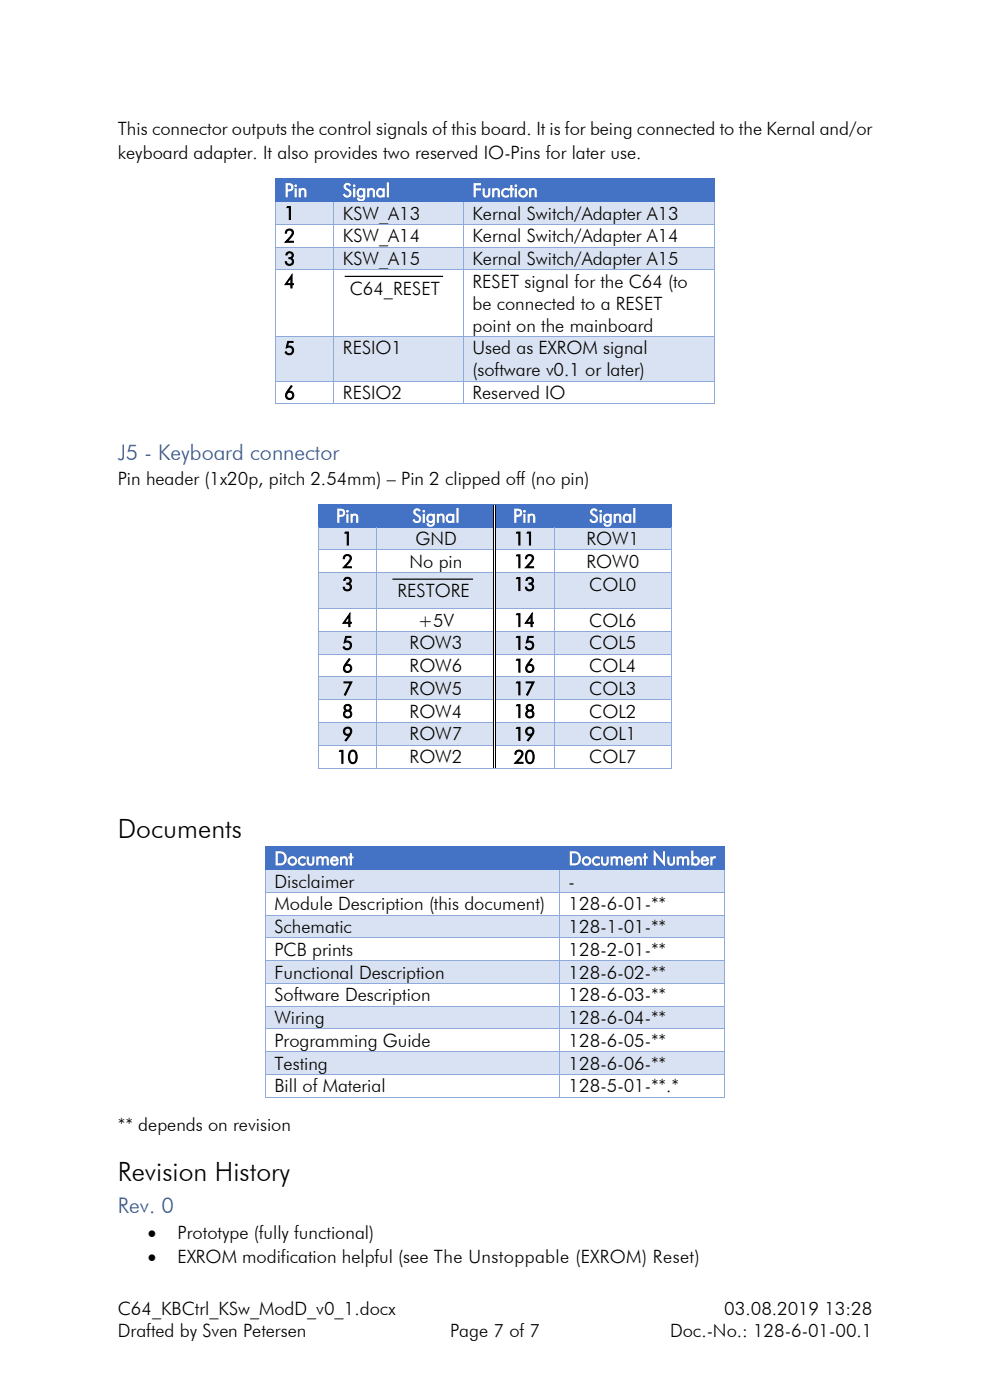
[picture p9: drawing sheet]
<svg xmlns="http://www.w3.org/2000/svg" width="210mm" height="297mm" viewBox="0 0 210 297" stroke-linecap="round" stroke-linejoin="round" font-family="sans-serif">
<defs><g id="words">
<g font-size="5.6">
<text x="25" y="177.7">Documents</text>
<text x="25" y="250.5">Revision History</text>
</g>
<g font-size="4.6" fill="#2f5496">
<text x="25" y="97.5">J5 - Keyboard connector</text>
<text x="25" y="257.4">Rev. 0</text>
</g>
<g font-size="3.9">
<text x="25" y="28.7">This connector outputs the control signals of this board. It is for being connected to the Kernal and/or</text>
<text x="25" y="33.7">keyboard adapter. It also provides two reserved IO-Pins for later use.</text>
<text x="60.3" y="46.6">1</text>
<text x="72.7" y="46.6">KSW_A13</text>
<text x="100.2" y="46.6">Kernal Switch/Adapter A13</text>
<text x="60.3" y="51.4">2</text>
<text x="72.7" y="51.4">KSW_A14</text>
<text x="100.2" y="51.4">Kernal Switch/Adapter A14</text>
<text x="60.3" y="56.2">3</text>
<text x="72.7" y="56.2">KSW_A15</text>
<text x="100.2" y="56.2">Kernal Switch/Adapter A15</text>
<text x="60.3" y="61.1">4</text>
<text x="74.2" y="62.5">C64_RESET</text>
<text x="100.2" y="61.1">RESET signal for the C64 (to</text>
<text x="100.2" y="65.7">be connected to a RESET</text>
<text x="100.2" y="70.4">point on the mainboard</text>
<text x="60.3" y="75.2">5</text>
<text x="72.7" y="75.2">RESIO1</text>
<text x="100.2" y="75.2">Used as EXROM signal</text>
<text x="100.2" y="79.8">(software v0.1 or later)</text>
<text x="60.3" y="84.7">6</text>
<text x="72.7" y="84.7">RESIO2</text>
<text x="100.2" y="84.7">Reserved IO</text>
<text x="25" y="102.8">Pin header (1x20p, pitch 2.54mm) – Pin 2 clipped off (no pin)</text>
<text x="72.6" y="115.6">1</text>
<text x="88.1" y="115.6">GND</text>
<text x="109" y="115.6">11</text>
<text x="124.4" y="115.6">ROW1</text>
<text x="72.6" y="120.5">2</text>
<text x="72.6" y="125.3">3</text>
<text x="86.9" y="120.5">No pin</text>
<text x="109" y="120.5">12</text>
<text x="109" y="125.3">13</text>
<text x="124.4" y="120.5">ROW0</text>
<text x="125" y="125.3">COL0</text>
<text x="84.3" y="126.7">RESTORE</text>
<text x="72.6" y="132.9">4</text>
<text x="72.6" y="137.8">5</text>
<text x="86.9" y="137.8">ROW3</text>
<text x="88.7" y="132.9">+5V</text>
<text x="109" y="132.9">14</text>
<text x="109" y="137.8">15</text>
<text x="125" y="132.9">COL6</text>
<text x="125" y="137.8">COL5</text>
<text x="72.6" y="142.6">6</text>
<text x="86.9" y="142.6">ROW6</text>
<text x="109" y="142.6">16</text>
<text x="125" y="142.6">COL4</text>
<text x="72.6" y="147.4">7</text>
<text x="86.9" y="147.4">ROW5</text>
<text x="109" y="147.4">17</text>
<text x="125" y="147.4">COL3</text>
<text x="72.6" y="152.2">8</text>
<text x="86.9" y="152.2">ROW4</text>
<text x="109" y="152.2">18</text>
<text x="125" y="152.2">COL2</text>
<text x="71.5" y="161.9">10</text>
<text x="72.6" y="157.1">9</text>
<text x="86.9" y="157.1">ROW7</text>
<text x="86.9" y="161.9">ROW2</text>
<text x="109" y="157.1">19</text>
<text x="109" y="161.9">20</text>
<text x="125" y="157.1">COL1</text>
<text x="125" y="161.9">COL7</text>
<text x="58.2" y="188.3">Disclaimer</text>
<text x="120.6" y="188.3">-</text>
<text x="58.2" y="193.1">Module Description (this document)</text>
<text x="58.2" y="198">Schematic</text>
<text x="120.6" y="193.1">128-6-01-**</text>
<text x="120.6" y="198">128-1-01-**</text>
<text x="58.2" y="202.8">PCB prints</text>
<text x="120.6" y="202.8">128-2-01-**</text>
<text x="58.2" y="207.6">Functional Description</text>
<text x="120.6" y="207.6">128-6-02-**</text>
<text x="58.2" y="212.5">Software Description</text>
<text x="120.6" y="212.5">128-6-03-**</text>
<text x="58.2" y="217.3">Wiring</text>
<text x="120.6" y="217.3">128-6-04-**</text>
<text x="58.2" y="222.1">Programming Guide</text>
<text x="58.2" y="226.9">Testing</text>
<text x="120.6" y="222.1">128-6-05-**</text>
<text x="120.6" y="226.9">128-6-06-**</text>
<text x="58.2" y="231.8">Bill of Material</text>
<text x="120.6" y="231.8">128-5-01-**.*</text>
<text x="25" y="239.9">** depends on revision</text>
<text x="31.3" y="262.8">•</text>
<text x="37.7" y="262.8">Prototype (fully functional)</text>
<text x="31.3" y="268">•</text>
<text x="37.7" y="268">EXROM modification helpful (see The Unstoppable (EXROM) Reset)</text>
<text x="25" y="279">C64_KBCtrl_KSw_ModD_v0_1.docx</text>
<text x="153.7" y="279">03.08.2019 13:28</text>
<text x="25" y="283.6">Drafted by Sven Petersen</text>
<text x="95.5" y="283.6">Page 7 of 7</text>
<text x="142.1" y="283.6">Doc.-No.: 128-6-01-00.1</text>
</g>
<g font-size="3.9" fill="#fff">
<text x="60.3" y="41.7">Pin</text>
<text x="72.7" y="41.7">Signal</text>
<text x="100.2" y="41.7">Function</text>
<text x="71.3" y="110.8">Pin</text>
<text x="87.5" y="110.8">Signal</text>
<text x="108.9" y="110.8">Pin</text>
<text x="125" y="110.8">Signal</text>
<text x="58.2" y="183.5">Document</text>
<text x="120.6" y="183.5">Document Number</text>
</g>
</g></defs>
<g fill="#4472c4">
<path d="M58.5 38h12.3v4.7h-12.3z" fill-rule="evenodd"/>
<path d="M60.3 38h8.6v4.7h-8.6z" fill-rule="evenodd"/>
<path d="M70.8 38h27.5v4.7h-27.5z" fill-rule="evenodd"/>
<path d="M72.7 38h23.7v4.7h-23.7z" fill-rule="evenodd"/>
<path d="M98.3 38h53.2v4.7h-53.2z" fill-rule="evenodd"/>
<path d="M100.2 38h49.5v4.7h-49.5z" fill-rule="evenodd"/>
<path d="M58.3 37.9h.2v.1h-.2z" fill-rule="evenodd"/>
<path d="M58.3 37.9h.2v.1h-.2z" fill-rule="evenodd"/>
</g>
<path d="M58.5 37.9h12.3" fill="none" stroke="#4472c4" stroke-width=".21"/>
<path d="M70.8 37.9h.2v.1h-.2z" fill-rule="evenodd" fill="#4472c4"/>
<path d="M71 37.9h27.4" fill="none" stroke="#4472c4" stroke-width=".21"/>
<path d="M98.4 37.9h.1v.1h-.1z" fill-rule="evenodd" fill="#4472c4"/>
<path d="M98.5 37.9h53.1" fill="none" stroke="#4472c4" stroke-width=".21"/>
<g fill="#4472c4">
<path d="M151.6 37.9h.1v.1h-.1z" fill-rule="evenodd"/>
<path d="M151.6 37.9h.1v.1h-.1z" fill-rule="evenodd"/>
</g>
<path d="M58.4 38v4.7M151.7 38v4.7" fill="none" stroke="#4472c4" stroke-width=".21"/>
<g fill="#d9e2f3">
<path d="M58.5 42.8h12.3v4.7h-12.3z" fill-rule="evenodd"/>
<path d="M60.3 42.8h8.6v4.7h-8.6z" fill-rule="evenodd"/>
<path d="M70.9 42.8h27.3v4.7h-27.3z" fill-rule="evenodd"/>
<path d="M72.7 42.8h23.7v4.7h-23.7z" fill-rule="evenodd"/>
<path d="M98.4 42.8h53.1v4.7h-53.1z" fill-rule="evenodd"/>
<path d="M100.2 42.8h49.5v4.7h-49.5z" fill-rule="evenodd"/>
</g>
<path d="M58.3 42.7h.2v.1h-.2z" fill-rule="evenodd" fill="#4472c4"/>
<path d="M58.5 42.8h12.3" fill="none" stroke="#4472c4" stroke-width=".21"/>
<g fill="#4472c4">
<path d="M70.8 42.7h.1v.1h-.1z" fill-rule="evenodd"/>
<path d="M70.9 42.7h.2v.1h-.2z" fill-rule="evenodd"/>
</g>
<path d="M71.1 42.8h27.2" fill="none" stroke="#4472c4" stroke-width=".21"/>
<g fill="#4472c4">
<path d="M98.3 42.7h.1v.1h-.1z" fill-rule="evenodd"/>
<path d="M98.4 42.7h.2v.1h-.2z" fill-rule="evenodd"/>
</g>
<path d="M98.6 42.8h53" fill="none" stroke="#4472c4" stroke-width=".21"/>
<path d="M151.6 42.7h.1v.1h-.1z" fill-rule="evenodd" fill="#4472c4"/>
<path d="M58.4 42.8v4.7M70.8 42.8v4.7M98.4 42.8v4.7M151.7 42.8v4.7" fill="none" stroke="#8eaadb" stroke-width=".21"/>
<path d="M58.3 47.5h.2v.2h-.2z" fill-rule="evenodd" fill="#8eaadb"/>
<path d="M58.5 47.6h12.3" fill="none" stroke="#8eaadb" stroke-width=".21"/>
<path d="M70.8 47.5h.1v.2h-.1z" fill-rule="evenodd" fill="#8eaadb"/>
<path d="M70.9 47.6h27.4" fill="none" stroke="#8eaadb" stroke-width=".21"/>
<path d="M98.3 47.5h.1v.2h-.1z" fill-rule="evenodd" fill="#8eaadb"/>
<path d="M98.4 47.6h53.2" fill="none" stroke="#8eaadb" stroke-width=".21"/>
<path d="M151.6 47.5h.1v.2h-.1z" fill-rule="evenodd" fill="#8eaadb"/>
<path d="M58.4 47.7v4.6M70.8 47.7v4.6M98.4 47.7v4.6M151.7 47.7v4.6" fill="none" stroke="#8eaadb" stroke-width=".21"/>
<g fill="#d9e2f3">
<path d="M58.5 52.5h12.3v4.7h-12.3z" fill-rule="evenodd"/>
<path d="M60.3 52.5h8.6v4.7h-8.6z" fill-rule="evenodd"/>
<path d="M70.9 52.5h27.3v4.7h-27.3z" fill-rule="evenodd"/>
<path d="M72.7 52.5h23.7v4.7h-23.7z" fill-rule="evenodd"/>
<path d="M98.4 52.5h53.1v4.7h-53.1z" fill-rule="evenodd"/>
<path d="M100.2 52.5h49.5v4.7h-49.5z" fill-rule="evenodd"/>
</g>
<path d="M58.3 52.3h.2v.2h-.2z" fill-rule="evenodd" fill="#8eaadb"/>
<path d="M58.5 52.4h12.3" fill="none" stroke="#8eaadb" stroke-width=".21"/>
<path d="M70.8 52.3h.1v.2h-.1z" fill-rule="evenodd" fill="#8eaadb"/>
<path d="M70.9 52.4h27.4" fill="none" stroke="#8eaadb" stroke-width=".21"/>
<path d="M98.3 52.3h.1v.2h-.1z" fill-rule="evenodd" fill="#8eaadb"/>
<path d="M98.4 52.4h53.2" fill="none" stroke="#8eaadb" stroke-width=".21"/>
<path d="M151.6 52.3h.1v.2h-.1z" fill-rule="evenodd" fill="#8eaadb"/>
<path d="M58.4 52.5v4.7M70.8 52.5v4.7M98.4 52.5v4.7M151.7 52.5v4.7" fill="none" stroke="#8eaadb" stroke-width=".21"/>
<path d="M73.1 58.6h20.9" fill="none" stroke="#000" stroke-width=".25"/>
<path d="M58.3 57.2h.2v.1h-.2z" fill-rule="evenodd" fill="#8eaadb"/>
<path d="M58.5 57.2h12.3" fill="none" stroke="#8eaadb" stroke-width=".21"/>
<path d="M70.8 57.2h.1v.1h-.1z" fill-rule="evenodd" fill="#8eaadb"/>
<path d="M70.9 57.2h27.4" fill="none" stroke="#8eaadb" stroke-width=".21"/>
<path d="M98.3 57.2h.1v.1h-.1z" fill-rule="evenodd" fill="#8eaadb"/>
<path d="M98.4 57.2h53.2" fill="none" stroke="#8eaadb" stroke-width=".21"/>
<path d="M151.6 57.2h.1v.1h-.1z" fill-rule="evenodd" fill="#8eaadb"/>
<path d="M58.4 57.3v14M70.8 57.3v14M98.4 57.3v14M151.7 57.3v14" fill="none" stroke="#8eaadb" stroke-width=".21"/>
<g fill="#d9e2f3">
<path d="M58.5 71.5h12.3v9.3h-12.3z" fill-rule="evenodd"/>
<path d="M60.3 71.5h8.6v4.6h-8.6z" fill-rule="evenodd"/>
<path d="M70.9 71.5h27.3v9.3h-27.3z" fill-rule="evenodd"/>
<path d="M72.7 71.5h23.7v4.6h-23.7z" fill-rule="evenodd"/>
<path d="M98.4 71.5h53.1v9.3h-53.1z" fill-rule="evenodd"/>
<path d="M100.2 71.5h49.5v4.6h-49.5z" fill-rule="evenodd"/>
<path d="M100.2 76.1h49.5v4.7h-49.5z" fill-rule="evenodd"/>
</g>
<path d="M58.3 71.3h.2v.2h-.2z" fill-rule="evenodd" fill="#8eaadb"/>
<path d="M58.5 71.4h12.3" fill="none" stroke="#8eaadb" stroke-width=".21"/>
<path d="M70.8 71.3h.1v.2h-.1z" fill-rule="evenodd" fill="#8eaadb"/>
<path d="M70.9 71.4h27.4" fill="none" stroke="#8eaadb" stroke-width=".21"/>
<path d="M98.3 71.3h.1v.2h-.1z" fill-rule="evenodd" fill="#8eaadb"/>
<path d="M98.4 71.4h53.2" fill="none" stroke="#8eaadb" stroke-width=".21"/>
<path d="M151.6 71.3h.1v.2h-.1z" fill-rule="evenodd" fill="#8eaadb"/>
<path d="M58.4 71.5v9.3M70.8 71.5v9.3M98.4 71.5v9.3M151.7 71.5v9.3" fill="none" stroke="#8eaadb" stroke-width=".21"/>
<path d="M58.3 80.8h.2v.1h-.2z" fill-rule="evenodd" fill="#8eaadb"/>
<path d="M58.5 80.9h12.3" fill="none" stroke="#8eaadb" stroke-width=".21"/>
<path d="M70.8 80.8h.1v.1h-.1z" fill-rule="evenodd" fill="#8eaadb"/>
<path d="M70.9 80.9h27.4" fill="none" stroke="#8eaadb" stroke-width=".21"/>
<path d="M98.3 80.8h.1v.1h-.1z" fill-rule="evenodd" fill="#8eaadb"/>
<path d="M98.4 80.9h53.2" fill="none" stroke="#8eaadb" stroke-width=".21"/>
<path d="M151.6 80.8h.1v.1h-.1z" fill-rule="evenodd" fill="#8eaadb"/>
<path d="M58.4 80.9v4.7" fill="none" stroke="#8eaadb" stroke-width=".21"/>
<g fill="#8eaadb">
<path d="M58.3 85.6h.2v.2h-.2z" fill-rule="evenodd"/>
<path d="M58.3 85.6h.2v.2h-.2z" fill-rule="evenodd"/>
</g>
<path d="M58.5 85.7h12.3M70.8 80.9v4.7" fill="none" stroke="#8eaadb" stroke-width=".21"/>
<path d="M70.8 85.6h.1v.2h-.1z" fill-rule="evenodd" fill="#8eaadb"/>
<path d="M70.9 85.7h27.4M98.4 80.9v4.7" fill="none" stroke="#8eaadb" stroke-width=".21"/>
<path d="M98.3 85.6h.1v.2h-.1z" fill-rule="evenodd" fill="#8eaadb"/>
<path d="M98.4 85.7h53.2M151.7 80.9v4.7" fill="none" stroke="#8eaadb" stroke-width=".21"/>
<g fill="#8eaadb">
<path d="M151.6 85.6h.1v.2h-.1z" fill-rule="evenodd"/>
<path d="M151.6 85.6h.1v.2h-.1z" fill-rule="evenodd"/>
</g>
<g fill="#4472c4">
<path d="M67.7 107.1h12.3v4.6h-12.3z" fill-rule="evenodd"/>
<path d="M69.4 107.1h8.7v4.6h-8.7z" fill-rule="evenodd"/>
<path d="M80 107.1h24.7v4.6h-24.7z" fill-rule="evenodd"/>
<path d="M81.9 107.1h21.2v4.6h-21.2z" fill-rule="evenodd"/>
<path d="M105.3 107.1h12.2v4.6h-12.2z" fill-rule="evenodd"/>
<path d="M106.9 107.1h8.7v4.6h-8.7z" fill-rule="evenodd"/>
<path d="M117.5 107.1h24.9v4.6h-24.9z" fill-rule="evenodd"/>
<path d="M119.4 107.1h21.2v4.6h-21.2z" fill-rule="evenodd"/>
<path d="M67.5 106.9h.1v.2h-.1z" fill-rule="evenodd"/>
<path d="M67.5 106.9h.1v.2h-.1z" fill-rule="evenodd"/>
</g>
<path d="M67.6 107h12.3" fill="none" stroke="#4472c4" stroke-width=".21"/>
<path d="M79.9 106.9h.2v.2h-.2z" fill-rule="evenodd" fill="#4472c4"/>
<path d="M80.1 107h24.6" fill="none" stroke="#4472c4" stroke-width=".21"/>
<path d="M104.7 106.9h.2v.2h-.2z" fill-rule="evenodd" fill="#4472c4"/>
<path d="M104.9 107h12.6" fill="none" stroke="#4472c4" stroke-width=".21"/>
<path d="M117.5 106.9h.2v.2h-.2z" fill-rule="evenodd" fill="#4472c4"/>
<path d="M117.7 107h24.7" fill="none" stroke="#4472c4" stroke-width=".21"/>
<g fill="#4472c4">
<path d="M142.4 106.9h.2v.2h-.2z" fill-rule="evenodd"/>
<path d="M142.4 106.9h.2v.2h-.2z" fill-rule="evenodd"/>
</g>
<path d="M67.5 107.1v4.6M142.5 107.1v4.6" fill="none" stroke="#4472c4" stroke-width=".21"/>
<path d="M104.8 107.1v4.6M105.1 107.1v4.6" fill="none" stroke="#000" stroke-width=".21"/>
<g fill="#d9e2f3">
<path d="M67.7 111.9h12.2v4.7h-12.2z" fill-rule="evenodd"/>
<path d="M69.4 111.9h8.7v4.7h-8.7z" fill-rule="evenodd"/>
<path d="M80.1 111.9h24.6v4.7h-24.6z" fill-rule="evenodd"/>
<path d="M81.9 111.9h21.2v4.7h-21.2z" fill-rule="evenodd"/>
<path d="M105.3 111.9h12.2v4.7h-12.2z" fill-rule="evenodd"/>
<path d="M106.9 111.9h8.7v4.7h-8.7z" fill-rule="evenodd"/>
<path d="M117.6 111.9h24.8v4.7h-24.8z" fill-rule="evenodd"/>
<path d="M119.4 111.9h21.2v4.7h-21.2z" fill-rule="evenodd"/>
</g>
<path d="M67.5 111.7h.1v.2h-.1z" fill-rule="evenodd" fill="#4472c4"/>
<path d="M67.6 111.8h12.3" fill="none" stroke="#4472c4" stroke-width=".21"/>
<g fill="#4472c4">
<path d="M79.9 111.7h.1v.2h-.1z" fill-rule="evenodd"/>
<path d="M80 111.7h.2v.2h-.2z" fill-rule="evenodd"/>
</g>
<path d="M80.2 111.8h24.5M105.2 111.8h12.3" fill="none" stroke="#4472c4" stroke-width=".21"/>
<g fill="#000">
<path d="M104.7 111.7h.2v.2h-.2z" fill-rule="evenodd"/>
<path d="M105 111.7h.2v.2h-.2z" fill-rule="evenodd"/>
</g>
<g fill="#4472c4">
<path d="M117.5 111.7h.1v.2h-.1z" fill-rule="evenodd"/>
<path d="M117.6 111.7h.2v.2h-.2z" fill-rule="evenodd"/>
</g>
<path d="M117.8 111.8h24.6" fill="none" stroke="#4472c4" stroke-width=".21"/>
<path d="M142.4 111.7h.2v.2h-.2z" fill-rule="evenodd" fill="#4472c4"/>
<path d="M67.5 111.9v4.7M79.9 111.9v4.7M117.5 111.9v4.7M142.5 111.9v4.7" fill="none" stroke="#8eaadb" stroke-width=".21"/>
<path d="M104.8 111.9v4.7M105.1 111.9v4.7" fill="none" stroke="#000" stroke-width=".21"/>
<path d="M67.5 116.6h.1v.1h-.1z" fill-rule="evenodd" fill="#8eaadb"/>
<path d="M67.6 116.6h12.3" fill="none" stroke="#8eaadb" stroke-width=".21"/>
<path d="M79.9 116.6h.1v.1h-.1z" fill-rule="evenodd" fill="#8eaadb"/>
<path d="M80 116.6h24.7M105.2 116.6h12.3" fill="none" stroke="#8eaadb" stroke-width=".21"/>
<g fill="#000">
<path d="M104.7 116.6h.2v.1h-.2z" fill-rule="evenodd"/>
<path d="M105 116.6h.2v.1h-.2z" fill-rule="evenodd"/>
</g>
<path d="M117.5 116.6h.1v.1h-.1z" fill-rule="evenodd" fill="#8eaadb"/>
<path d="M117.6 116.6h24.8" fill="none" stroke="#8eaadb" stroke-width=".21"/>
<path d="M142.4 116.6h.2v.1h-.2z" fill-rule="evenodd" fill="#8eaadb"/>
<path d="M67.5 116.7v4.7M79.9 116.7v4.7M117.5 116.7v4.7M142.5 116.7v4.7" fill="none" stroke="#8eaadb" stroke-width=".21"/>
<path d="M104.8 116.7v4.7M105.1 116.7v4.7" fill="none" stroke="#000" stroke-width=".21"/>
<g fill="#d9e2f3">
<path d="M67.7 121.6h12.2v7.4h-12.2z" fill-rule="evenodd"/>
<path d="M69.4 121.6h8.7v4.6h-8.7z" fill-rule="evenodd"/>
<path d="M80.1 121.6h24.6v7.4h-24.6z" fill-rule="evenodd"/>
<path d="M81.9 121.6h21.2v7.4h-21.2z" fill-rule="evenodd"/>
</g>
<path d="M83.2 122.9h17.1" fill="none" stroke="#000" stroke-width=".25"/>
<g fill="#d9e2f3">
<path d="M105.3 121.6h12.2v7.4h-12.2z" fill-rule="evenodd"/>
<path d="M106.9 121.6h8.7v4.6h-8.7z" fill-rule="evenodd"/>
<path d="M117.6 121.6h24.8v7.4h-24.8z" fill-rule="evenodd"/>
<path d="M119.4 121.6h21.2v4.6h-21.2z" fill-rule="evenodd"/>
</g>
<path d="M67.5 121.4h.1v.2h-.1z" fill-rule="evenodd" fill="#8eaadb"/>
<path d="M67.6 121.5h12.3" fill="none" stroke="#8eaadb" stroke-width=".21"/>
<path d="M79.9 121.4h.1v.2h-.1z" fill-rule="evenodd" fill="#8eaadb"/>
<path d="M80 121.5h24.7M105.2 121.5h12.3" fill="none" stroke="#8eaadb" stroke-width=".21"/>
<g fill="#000">
<path d="M104.7 121.4h.2v.2h-.2z" fill-rule="evenodd"/>
<path d="M105 121.4h.2v.2h-.2z" fill-rule="evenodd"/>
</g>
<path d="M117.5 121.4h.1v.2h-.1z" fill-rule="evenodd" fill="#8eaadb"/>
<path d="M117.6 121.5h24.8" fill="none" stroke="#8eaadb" stroke-width=".21"/>
<path d="M142.4 121.4h.2v.2h-.2z" fill-rule="evenodd" fill="#8eaadb"/>
<path d="M67.5 121.6v7.4M79.9 121.6v7.4M117.5 121.6v7.4M142.5 121.6v7.4" fill="none" stroke="#8eaadb" stroke-width=".21"/>
<path d="M104.8 121.6v7.4M105.1 121.6v7.4" fill="none" stroke="#000" stroke-width=".21"/>
<path d="M67.5 129.1h.1v.1h-.1z" fill-rule="evenodd" fill="#8eaadb"/>
<path d="M67.6 129.1h12.3" fill="none" stroke="#8eaadb" stroke-width=".21"/>
<path d="M79.9 129.1h.1v.1h-.1z" fill-rule="evenodd" fill="#8eaadb"/>
<path d="M80 129.1h24.7M105.2 129.1h12.3" fill="none" stroke="#8eaadb" stroke-width=".21"/>
<g fill="#000">
<path d="M104.7 129.1h.2v.1h-.2z" fill-rule="evenodd"/>
<path d="M105 129.1h.2v.1h-.2z" fill-rule="evenodd"/>
</g>
<path d="M117.5 129.1h.1v.1h-.1z" fill-rule="evenodd" fill="#8eaadb"/>
<path d="M117.6 129.1h24.8" fill="none" stroke="#8eaadb" stroke-width=".21"/>
<path d="M142.4 129.1h.2v.1h-.2z" fill-rule="evenodd" fill="#8eaadb"/>
<path d="M67.5 129.2v4.7M79.9 129.2v4.7M117.5 129.2v4.7M142.5 129.2v4.7" fill="none" stroke="#8eaadb" stroke-width=".21"/>
<path d="M104.8 129.2v4.7M105.1 129.2v4.7" fill="none" stroke="#000" stroke-width=".21"/>
<g fill="#d9e2f3">
<path d="M67.7 134h12.2v4.7h-12.2z" fill-rule="evenodd"/>
<path d="M69.4 134h8.7v4.7h-8.7z" fill-rule="evenodd"/>
<path d="M80.1 134h24.6v4.7h-24.6z" fill-rule="evenodd"/>
<path d="M81.9 134h21.2v4.7h-21.2z" fill-rule="evenodd"/>
<path d="M105.3 134h12.2v4.7h-12.2z" fill-rule="evenodd"/>
<path d="M106.9 134h8.7v4.7h-8.7z" fill-rule="evenodd"/>
<path d="M117.6 134h24.8v4.7h-24.8z" fill-rule="evenodd"/>
<path d="M119.4 134h21.2v4.7h-21.2z" fill-rule="evenodd"/>
</g>
<path d="M67.5 133.9h.1v.1h-.1z" fill-rule="evenodd" fill="#8eaadb"/>
<path d="M67.6 134h12.3" fill="none" stroke="#8eaadb" stroke-width=".21"/>
<path d="M79.9 133.9h.1v.1h-.1z" fill-rule="evenodd" fill="#8eaadb"/>
<path d="M80 134h24.7M105.2 134h12.3" fill="none" stroke="#8eaadb" stroke-width=".21"/>
<g fill="#000">
<path d="M104.7 133.9h.2v.1h-.2z" fill-rule="evenodd"/>
<path d="M105 133.9h.2v.1h-.2z" fill-rule="evenodd"/>
</g>
<path d="M117.5 133.9h.1v.1h-.1z" fill-rule="evenodd" fill="#8eaadb"/>
<path d="M117.6 134h24.8" fill="none" stroke="#8eaadb" stroke-width=".21"/>
<path d="M142.4 133.9h.2v.1h-.2z" fill-rule="evenodd" fill="#8eaadb"/>
<path d="M67.5 134v4.7M79.9 134v4.7M117.5 134v4.7M142.5 134v4.7" fill="none" stroke="#8eaadb" stroke-width=".21"/>
<path d="M104.8 134v4.7M105.1 134v4.7" fill="none" stroke="#000" stroke-width=".21"/>
<path d="M67.5 138.7h.1v.2h-.1z" fill-rule="evenodd" fill="#8eaadb"/>
<path d="M67.6 138.8h12.3" fill="none" stroke="#8eaadb" stroke-width=".21"/>
<path d="M79.9 138.7h.1v.2h-.1z" fill-rule="evenodd" fill="#8eaadb"/>
<path d="M80 138.8h24.7M105.2 138.8h12.3" fill="none" stroke="#8eaadb" stroke-width=".21"/>
<g fill="#000">
<path d="M104.7 138.7h.2v.2h-.2z" fill-rule="evenodd"/>
<path d="M105 138.7h.2v.2h-.2z" fill-rule="evenodd"/>
</g>
<path d="M117.5 138.7h.1v.2h-.1z" fill-rule="evenodd" fill="#8eaadb"/>
<path d="M117.6 138.8h24.8" fill="none" stroke="#8eaadb" stroke-width=".21"/>
<path d="M142.4 138.7h.2v.2h-.2z" fill-rule="evenodd" fill="#8eaadb"/>
<path d="M67.5 138.9v4.6M79.9 138.9v4.6M117.5 138.9v4.6M142.5 138.9v4.6" fill="none" stroke="#8eaadb" stroke-width=".21"/>
<path d="M104.8 138.9v4.6M105.1 138.9v4.6" fill="none" stroke="#000" stroke-width=".21"/>
<g fill="#d9e2f3">
<path d="M67.7 143.7h12.2v4.7h-12.2z" fill-rule="evenodd"/>
<path d="M69.4 143.7h8.7v4.7h-8.7z" fill-rule="evenodd"/>
<path d="M80.1 143.7h24.6v4.7h-24.6z" fill-rule="evenodd"/>
<path d="M81.9 143.7h21.2v4.7h-21.2z" fill-rule="evenodd"/>
<path d="M105.3 143.7h12.2v4.7h-12.2z" fill-rule="evenodd"/>
<path d="M106.9 143.7h8.7v4.7h-8.7z" fill-rule="evenodd"/>
<path d="M117.6 143.7h24.8v4.7h-24.8z" fill-rule="evenodd"/>
<path d="M119.4 143.7h21.2v4.7h-21.2z" fill-rule="evenodd"/>
</g>
<path d="M67.5 143.5h.1v.2h-.1z" fill-rule="evenodd" fill="#8eaadb"/>
<path d="M67.6 143.6h12.3" fill="none" stroke="#8eaadb" stroke-width=".21"/>
<path d="M79.9 143.5h.1v.2h-.1z" fill-rule="evenodd" fill="#8eaadb"/>
<path d="M80 143.6h24.7M105.2 143.6h12.3" fill="none" stroke="#8eaadb" stroke-width=".21"/>
<g fill="#000">
<path d="M104.7 143.5h.2v.2h-.2z" fill-rule="evenodd"/>
<path d="M105 143.5h.2v.2h-.2z" fill-rule="evenodd"/>
</g>
<path d="M117.5 143.5h.1v.2h-.1z" fill-rule="evenodd" fill="#8eaadb"/>
<path d="M117.6 143.6h24.8" fill="none" stroke="#8eaadb" stroke-width=".21"/>
<path d="M142.4 143.5h.2v.2h-.2z" fill-rule="evenodd" fill="#8eaadb"/>
<path d="M67.5 143.7v4.7M79.9 143.7v4.7M117.5 143.7v4.7M142.5 143.7v4.7" fill="none" stroke="#8eaadb" stroke-width=".21"/>
<path d="M104.8 143.7v4.7M105.1 143.7v4.7" fill="none" stroke="#000" stroke-width=".21"/>
<path d="M67.5 148.4h.1v.1h-.1z" fill-rule="evenodd" fill="#8eaadb"/>
<path d="M67.6 148.4h12.3" fill="none" stroke="#8eaadb" stroke-width=".21"/>
<path d="M79.9 148.4h.1v.1h-.1z" fill-rule="evenodd" fill="#8eaadb"/>
<path d="M80 148.4h24.7M105.2 148.4h12.3" fill="none" stroke="#8eaadb" stroke-width=".21"/>
<g fill="#000">
<path d="M104.7 148.4h.2v.1h-.2z" fill-rule="evenodd"/>
<path d="M105 148.4h.2v.1h-.2z" fill-rule="evenodd"/>
</g>
<path d="M117.5 148.4h.1v.1h-.1z" fill-rule="evenodd" fill="#8eaadb"/>
<path d="M117.6 148.4h24.8" fill="none" stroke="#8eaadb" stroke-width=".21"/>
<path d="M142.4 148.4h.2v.1h-.2z" fill-rule="evenodd" fill="#8eaadb"/>
<path d="M67.5 148.5v4.7M79.9 148.5v4.7M117.5 148.5v4.7M142.5 148.5v4.7" fill="none" stroke="#8eaadb" stroke-width=".21"/>
<path d="M104.8 148.5v4.7M105.1 148.5v4.7" fill="none" stroke="#000" stroke-width=".21"/>
<g fill="#d9e2f3">
<path d="M67.7 153.4h12.2v4.6h-12.2z" fill-rule="evenodd"/>
<path d="M69.4 153.4h8.7v4.6h-8.7z" fill-rule="evenodd"/>
<path d="M80.1 153.4h24.6v4.6h-24.6z" fill-rule="evenodd"/>
<path d="M81.9 153.4h21.2v4.6h-21.2z" fill-rule="evenodd"/>
<path d="M105.3 153.4h12.2v4.6h-12.2z" fill-rule="evenodd"/>
<path d="M106.9 153.4h8.7v4.6h-8.7z" fill-rule="evenodd"/>
<path d="M117.6 153.4h24.8v4.6h-24.8z" fill-rule="evenodd"/>
<path d="M119.4 153.4h21.2v4.6h-21.2z" fill-rule="evenodd"/>
</g>
<path d="M67.5 153.2h.1v.1h-.1z" fill-rule="evenodd" fill="#8eaadb"/>
<path d="M67.6 153.3h12.3" fill="none" stroke="#8eaadb" stroke-width=".21"/>
<path d="M79.9 153.2h.1v.1h-.1z" fill-rule="evenodd" fill="#8eaadb"/>
<path d="M80 153.3h24.7M105.2 153.3h12.3" fill="none" stroke="#8eaadb" stroke-width=".21"/>
<g fill="#000">
<path d="M104.7 153.2h.2v.1h-.2z" fill-rule="evenodd"/>
<path d="M105 153.2h.2v.1h-.2z" fill-rule="evenodd"/>
</g>
<path d="M117.5 153.2h.1v.1h-.1z" fill-rule="evenodd" fill="#8eaadb"/>
<path d="M117.6 153.3h24.8" fill="none" stroke="#8eaadb" stroke-width=".21"/>
<path d="M142.4 153.2h.2v.1h-.2z" fill-rule="evenodd" fill="#8eaadb"/>
<path d="M67.5 153.3v4.7M79.9 153.3v4.7M117.5 153.3v4.7M142.5 153.3v4.7" fill="none" stroke="#8eaadb" stroke-width=".21"/>
<path d="M104.8 153.3v4.7M105.1 153.3v4.7" fill="none" stroke="#000" stroke-width=".21"/>
<path d="M67.5 158h.1v.2h-.1z" fill-rule="evenodd" fill="#8eaadb"/>
<path d="M67.6 158.1h12.3" fill="none" stroke="#8eaadb" stroke-width=".21"/>
<path d="M79.9 158h.1v.2h-.1z" fill-rule="evenodd" fill="#8eaadb"/>
<path d="M80 158.1h24.7M105.2 158.1h12.3" fill="none" stroke="#8eaadb" stroke-width=".21"/>
<g fill="#000">
<path d="M104.7 158h.2v.2h-.2z" fill-rule="evenodd"/>
<path d="M105 158h.2v.2h-.2z" fill-rule="evenodd"/>
</g>
<path d="M117.5 158h.1v.2h-.1z" fill-rule="evenodd" fill="#8eaadb"/>
<path d="M117.6 158.1h24.8" fill="none" stroke="#8eaadb" stroke-width=".21"/>
<path d="M142.4 158h.2v.2h-.2z" fill-rule="evenodd" fill="#8eaadb"/>
<path d="M67.5 158.2v4.7" fill="none" stroke="#8eaadb" stroke-width=".21"/>
<g fill="#8eaadb">
<path d="M67.5 162.9h.1v.1h-.1z" fill-rule="evenodd"/>
<path d="M67.5 162.9h.1v.1h-.1z" fill-rule="evenodd"/>
</g>
<path d="M79.9 158.2v4.7M67.6 163h12.3" fill="none" stroke="#8eaadb" stroke-width=".21"/>
<path d="M79.9 162.9h.1v.1h-.1z" fill-rule="evenodd" fill="#8eaadb"/>
<path d="M80 163h24.7" fill="none" stroke="#8eaadb" stroke-width=".21"/>
<path d="M104.8 158.2v4.7M105.1 158.2v4.7" fill="none" stroke="#000" stroke-width=".21"/>
<path d="M104.7 162.9h.2v.1h-.2z" fill-rule="evenodd" fill="#8eaadb"/>
<path d="M117.5 158.2v4.7M104.9 163h12.6" fill="none" stroke="#8eaadb" stroke-width=".21"/>
<path d="M117.5 162.9h.1v.1h-.1z" fill-rule="evenodd" fill="#8eaadb"/>
<path d="M142.5 158.2v4.7M117.6 163h24.8" fill="none" stroke="#8eaadb" stroke-width=".21"/>
<g fill="#8eaadb">
<path d="M142.4 162.9h.2v.1h-.2z" fill-rule="evenodd"/>
<path d="M142.4 162.9h.2v.1h-.2z" fill-rule="evenodd"/>
</g>
<g fill="#4472c4">
<path d="M56.4 179.8h62.3v4.6h-62.3z" fill-rule="evenodd"/>
<path d="M58.2 179.8h58.6v4.6h-58.6z" fill-rule="evenodd"/>
<path d="M118.7 179.8h35v4.6h-35z" fill-rule="evenodd"/>
<path d="M120.6 179.8h31.2v4.6h-31.2z" fill-rule="evenodd"/>
<path d="M56.2 179.6h.2v.2h-.2z" fill-rule="evenodd"/>
<path d="M56.2 179.6h.2v.2h-.2z" fill-rule="evenodd"/>
</g>
<path d="M56.4 179.7h62.4" fill="none" stroke="#4472c4" stroke-width=".21"/>
<path d="M118.8 179.6h.1v.2h-.1z" fill-rule="evenodd" fill="#4472c4"/>
<path d="M118.9 179.7h34.8" fill="none" stroke="#4472c4" stroke-width=".21"/>
<g fill="#4472c4">
<path d="M153.7 179.6h.2v.2h-.2z" fill-rule="evenodd"/>
<path d="M153.7 179.6h.2v.2h-.2z" fill-rule="evenodd"/>
</g>
<path d="M56.3 179.8v4.6M153.8 179.8v4.6" fill="none" stroke="#4472c4" stroke-width=".21"/>
<g fill="#d9e2f3">
<path d="M56.4 184.6h62.2v4.7h-62.2z" fill-rule="evenodd"/>
<path d="M58.2 184.6h58.6v4.7h-58.6z" fill-rule="evenodd"/>
<path d="M118.8 184.6h34.9v4.7h-34.9z" fill-rule="evenodd"/>
<path d="M120.6 184.6h31.2v4.7h-31.2z" fill-rule="evenodd"/>
</g>
<path d="M56.2 184.4h.2v.2h-.2z" fill-rule="evenodd" fill="#4472c4"/>
<path d="M56.4 184.5h62.3" fill="none" stroke="#4472c4" stroke-width=".21"/>
<g fill="#4472c4">
<path d="M118.7 184.4h.2v.2h-.2z" fill-rule="evenodd"/>
<path d="M118.9 184.4h.1v.2h-.1z" fill-rule="evenodd"/>
</g>
<path d="M119 184.5h34.7" fill="none" stroke="#4472c4" stroke-width=".21"/>
<path d="M153.7 184.4h.2v.2h-.2z" fill-rule="evenodd" fill="#4472c4"/>
<path d="M56.3 184.6v4.7M118.8 184.6v4.7M153.8 184.6v4.7" fill="none" stroke="#8eaadb" stroke-width=".21"/>
<path d="M56.2 189.3h.2v.1h-.2z" fill-rule="evenodd" fill="#8eaadb"/>
<path d="M56.4 189.3h62.3" fill="none" stroke="#8eaadb" stroke-width=".21"/>
<path d="M118.7 189.3h.2v.1h-.2z" fill-rule="evenodd" fill="#8eaadb"/>
<path d="M118.9 189.3h34.8" fill="none" stroke="#8eaadb" stroke-width=".21"/>
<path d="M153.7 189.3h.2v.1h-.2z" fill-rule="evenodd" fill="#8eaadb"/>
<path d="M56.3 189.4v4.7M118.8 189.4v4.7M153.8 189.4v4.7" fill="none" stroke="#8eaadb" stroke-width=".21"/>
<g fill="#d9e2f3">
<path d="M56.4 194.2h62.2v4.7h-62.2z" fill-rule="evenodd"/>
<path d="M58.2 194.2h58.6v4.7h-58.6z" fill-rule="evenodd"/>
<path d="M118.8 194.2h34.9v4.7h-34.9z" fill-rule="evenodd"/>
<path d="M120.6 194.2h31.2v4.7h-31.2z" fill-rule="evenodd"/>
</g>
<path d="M56.2 194.1h.2v.1h-.2z" fill-rule="evenodd" fill="#8eaadb"/>
<path d="M56.4 194.2h62.3" fill="none" stroke="#8eaadb" stroke-width=".21"/>
<path d="M118.7 194.1h.2v.1h-.2z" fill-rule="evenodd" fill="#8eaadb"/>
<path d="M118.9 194.2h34.8" fill="none" stroke="#8eaadb" stroke-width=".21"/>
<path d="M153.7 194.1h.2v.1h-.2z" fill-rule="evenodd" fill="#8eaadb"/>
<path d="M56.3 194.2v4.7M118.8 194.2v4.7M153.8 194.2v4.7" fill="none" stroke="#8eaadb" stroke-width=".21"/>
<path d="M56.2 198.9h.2v.2h-.2z" fill-rule="evenodd" fill="#8eaadb"/>
<path d="M56.4 199h62.3" fill="none" stroke="#8eaadb" stroke-width=".21"/>
<path d="M118.7 198.9h.2v.2h-.2z" fill-rule="evenodd" fill="#8eaadb"/>
<path d="M118.9 199h34.8" fill="none" stroke="#8eaadb" stroke-width=".21"/>
<path d="M153.7 198.9h.2v.2h-.2z" fill-rule="evenodd" fill="#8eaadb"/>
<path d="M56.3 199.1v4.6M118.8 199.1v4.6M153.8 199.1v4.6" fill="none" stroke="#8eaadb" stroke-width=".21"/>
<g fill="#d9e2f3">
<path d="M56.4 203.9h62.2v4.7h-62.2z" fill-rule="evenodd"/>
<path d="M58.2 203.9h58.6v4.7h-58.6z" fill-rule="evenodd"/>
<path d="M118.8 203.9h34.9v4.7h-34.9z" fill-rule="evenodd"/>
<path d="M120.6 203.9h31.2v4.7h-31.2z" fill-rule="evenodd"/>
</g>
<path d="M56.2 203.7h.2v.2h-.2z" fill-rule="evenodd" fill="#8eaadb"/>
<path d="M56.4 203.8h62.3" fill="none" stroke="#8eaadb" stroke-width=".21"/>
<path d="M118.7 203.7h.2v.2h-.2z" fill-rule="evenodd" fill="#8eaadb"/>
<path d="M118.9 203.8h34.8" fill="none" stroke="#8eaadb" stroke-width=".21"/>
<path d="M153.7 203.7h.2v.2h-.2z" fill-rule="evenodd" fill="#8eaadb"/>
<path d="M56.3 203.9v4.7M118.8 203.9v4.7M153.8 203.9v4.7" fill="none" stroke="#8eaadb" stroke-width=".21"/>
<path d="M56.2 208.6h.2v.1h-.2z" fill-rule="evenodd" fill="#8eaadb"/>
<path d="M56.4 208.6h62.3" fill="none" stroke="#8eaadb" stroke-width=".21"/>
<path d="M118.7 208.6h.2v.1h-.2z" fill-rule="evenodd" fill="#8eaadb"/>
<path d="M118.9 208.6h34.8" fill="none" stroke="#8eaadb" stroke-width=".21"/>
<path d="M153.7 208.6h.2v.1h-.2z" fill-rule="evenodd" fill="#8eaadb"/>
<path d="M56.3 208.7v4.7M118.8 208.7v4.7M153.8 208.7v4.7" fill="none" stroke="#8eaadb" stroke-width=".21"/>
<g fill="#d9e2f3">
<path d="M56.4 213.6h62.2v4.6h-62.2z" fill-rule="evenodd"/>
<path d="M58.2 213.6h58.6v4.6h-58.6z" fill-rule="evenodd"/>
<path d="M118.8 213.6h34.9v4.6h-34.9z" fill-rule="evenodd"/>
<path d="M120.6 213.6h31.2v4.6h-31.2z" fill-rule="evenodd"/>
</g>
<path d="M56.2 213.4h.2v.2h-.2z" fill-rule="evenodd" fill="#8eaadb"/>
<path d="M56.4 213.5h62.3" fill="none" stroke="#8eaadb" stroke-width=".21"/>
<path d="M118.7 213.4h.2v.2h-.2z" fill-rule="evenodd" fill="#8eaadb"/>
<path d="M118.9 213.5h34.8" fill="none" stroke="#8eaadb" stroke-width=".21"/>
<path d="M153.7 213.4h.2v.2h-.2z" fill-rule="evenodd" fill="#8eaadb"/>
<path d="M56.3 213.6v4.6M118.8 213.6v4.6M153.8 213.6v4.6" fill="none" stroke="#8eaadb" stroke-width=".21"/>
<path d="M56.2 218.2h.2v.2h-.2z" fill-rule="evenodd" fill="#8eaadb"/>
<path d="M56.4 218.3h62.3" fill="none" stroke="#8eaadb" stroke-width=".21"/>
<path d="M118.7 218.2h.2v.2h-.2z" fill-rule="evenodd" fill="#8eaadb"/>
<path d="M118.9 218.3h34.8" fill="none" stroke="#8eaadb" stroke-width=".21"/>
<path d="M153.7 218.2h.2v.2h-.2z" fill-rule="evenodd" fill="#8eaadb"/>
<path d="M56.3 218.4v4.6M118.8 218.4v4.6M153.8 218.4v4.6" fill="none" stroke="#8eaadb" stroke-width=".21"/>
<g fill="#d9e2f3">
<path d="M56.4 223.2h62.2v4.7h-62.2z" fill-rule="evenodd"/>
<path d="M58.2 223.2h58.6v4.7h-58.6z" fill-rule="evenodd"/>
<path d="M118.8 223.2h34.9v4.7h-34.9z" fill-rule="evenodd"/>
<path d="M120.6 223.2h31.2v4.7h-31.2z" fill-rule="evenodd"/>
</g>
<path d="M56.2 223h.2v.2h-.2z" fill-rule="evenodd" fill="#8eaadb"/>
<path d="M56.4 223.1h62.3" fill="none" stroke="#8eaadb" stroke-width=".21"/>
<path d="M118.7 223h.2v.2h-.2z" fill-rule="evenodd" fill="#8eaadb"/>
<path d="M118.9 223.1h34.8" fill="none" stroke="#8eaadb" stroke-width=".21"/>
<path d="M153.7 223h.2v.2h-.2z" fill-rule="evenodd" fill="#8eaadb"/>
<path d="M56.3 223.2v4.7M118.8 223.2v4.7M153.8 223.2v4.7" fill="none" stroke="#8eaadb" stroke-width=".21"/>
<path d="M56.2 227.9h.2v.1h-.2z" fill-rule="evenodd" fill="#8eaadb"/>
<path d="M56.4 227.9h62.3" fill="none" stroke="#8eaadb" stroke-width=".21"/>
<path d="M118.7 227.9h.2v.1h-.2z" fill-rule="evenodd" fill="#8eaadb"/>
<path d="M118.9 227.9h34.8" fill="none" stroke="#8eaadb" stroke-width=".21"/>
<path d="M153.7 227.9h.2v.1h-.2z" fill-rule="evenodd" fill="#8eaadb"/>
<path d="M56.3 228v4.7" fill="none" stroke="#8eaadb" stroke-width=".21"/>
<g fill="#8eaadb">
<path d="M56.2 232.7h.2v.2h-.2z" fill-rule="evenodd"/>
<path d="M56.2 232.7h.2v.2h-.2z" fill-rule="evenodd"/>
</g>
<path d="M56.4 232.8h62.3M118.8 228v4.7" fill="none" stroke="#8eaadb" stroke-width=".21"/>
<path d="M118.7 232.7h.2v.2h-.2z" fill-rule="evenodd" fill="#8eaadb"/>
<path d="M118.9 232.8h34.8M153.8 228v4.7" fill="none" stroke="#8eaadb" stroke-width=".21"/>
<g fill="#8eaadb">
<path d="M153.7 232.7h.2v.2h-.2z" fill-rule="evenodd"/>
<path d="M153.7 232.7h.2v.2h-.2z" fill-rule="evenodd"/>
</g>
<use href="#words"/>
</svg>
